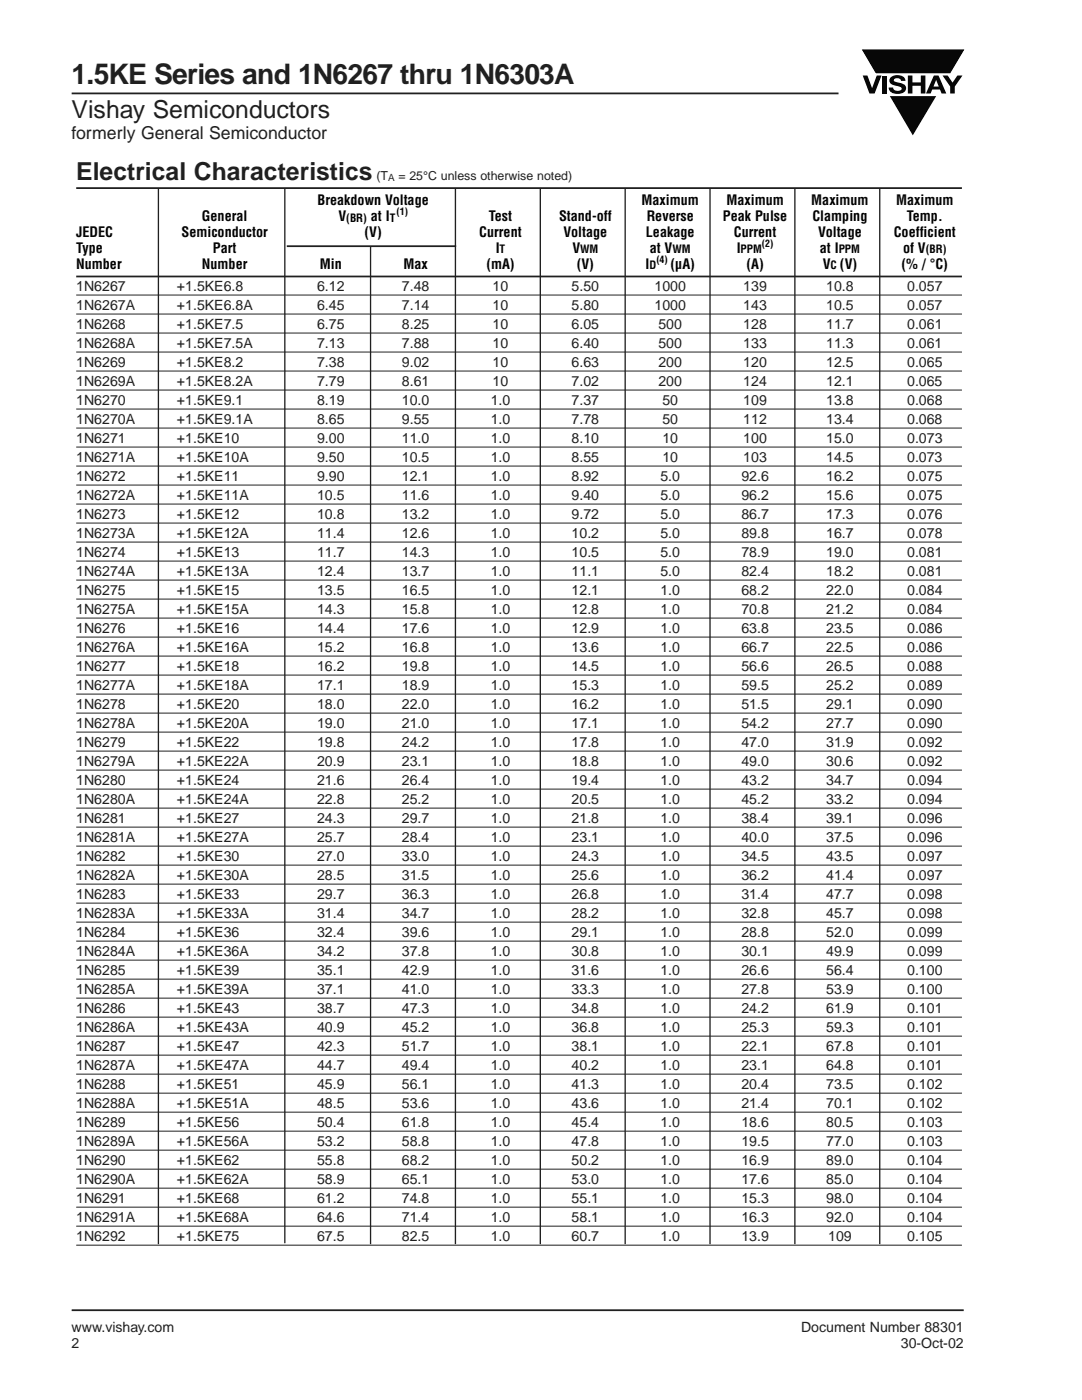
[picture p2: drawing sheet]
<svg xmlns="http://www.w3.org/2000/svg" width="216mm" height="279mm" viewBox="0 0 216 279" stroke-linecap="round" stroke-linejoin="round" font-family="sans-serif">
<defs><g id="words">
<text font-size="5.6" fill="#231f20" x="14.3" y="16.7">1.5KE Series and 1N6267 thru 1N6303A</text>
<g font-size="4.9" fill="#231f20">
<text x="14.3" y="23.6">Vishay Semiconductors</text>
<text x="15.2" y="36">Electrical Characteristics</text>
</g>
<text font-size="3.5" fill="#231f20" x="14.3" y="27.8">formerly General Semiconductor</text>
<g font-size="2.8">
<text x="63.4" y="40.9">Breakdown Voltage</text>
<text x="128" y="40.9">Maximum</text>
<text x="144.9" y="40.9">Maximum</text>
<text x="161.9" y="40.9">Maximum</text>
<text x="178.8" y="40.9">Maximum</text>
<text x="15.2" y="47.2">JEDEC</text>
<text x="36.2" y="47.2">Semiconductor</text>
<text x="40.3" y="44.1">General</text>
<text x="67.5" y="44.1">V</text>
<text x="72.7" y="47.2">(V)</text>
<text x="74" y="44.1">at I</text>
<text x="95.6" y="47.2">Current</text>
<text x="97.5" y="44.1">Test</text>
<text x="111.6" y="44.1">Stand-off</text>
<text x="112.4" y="47.2">Voltage</text>
<text x="128.9" y="47.2">Leakage</text>
<text x="129" y="44.1">Reverse</text>
<text x="144.2" y="44.1">Peak Pulse</text>
<text x="146.4" y="47.2">Current</text>
<text x="162.1" y="44.1">Clamping</text>
<text x="163.2" y="47.2">Voltage</text>
<text x="178.3" y="47.2">Coefficient</text>
<text x="181" y="44.1">Temp.</text>
<text x="15.2" y="53.6">Number</text>
<text x="15.2" y="50.4">Type</text>
<text x="40.3" y="53.6">Number</text>
<text x="42.5" y="50.4">Part</text>
<text x="63.8" y="53.6">Min</text>
<text x="80.5" y="53.6">Max</text>
<text x="97" y="53.6">(mA)</text>
<text x="98.9" y="50.4">I</text>
<text x="114.2" y="50.4">V</text>
<text x="115.1" y="53.6">(V)</text>
<text x="128.8" y="53.6">I</text>
<text x="129.7" y="50.4">at V</text>
<text x="133.8" y="53.6">(µA)</text>
<text x="147" y="50.4">I</text>
<text x="148.9" y="53.6">(A)</text>
<text x="163.6" y="50.4">at I</text>
<text x="164.2" y="53.6">V (V)</text>
<text x="179.9" y="53.6">(% / °C)</text>
<text x="180.2" y="50.4">of V</text>
</g>
<g font-size="2.8" fill="#231f20">
<text x="15.2" y="58.1">1N6267</text>
<text x="35.3" y="58.1">+1.5KE6.8</text>
<text x="63.3" y="58.1">6.12</text>
<text x="80.2" y="58.1">7.48</text>
<text x="98.3" y="58.1">10</text>
<text x="114.1" y="58.1">5.50</text>
<text x="130.6" y="58.1">1000</text>
<text x="148.3" y="58.1">139</text>
<text x="164.9" y="58.1">10.8</text>
<text x="181" y="58.1">0.057</text>
<text x="15.2" y="61.9">1N6267A</text>
<text x="15.2" y="65.7">1N6268</text>
<text x="35.3" y="61.9">+1.5KE6.8A</text>
<text x="35.3" y="65.7">+1.5KE7.5</text>
<text x="63.3" y="61.9">6.45</text>
<text x="63.3" y="65.7">6.75</text>
<text x="80.2" y="61.9">7.14</text>
<text x="80.2" y="65.7">8.25</text>
<text x="98.3" y="61.9">10</text>
<text x="98.3" y="65.7">10</text>
<text x="114.1" y="61.9">5.80</text>
<text x="114.1" y="65.7">6.05</text>
<text x="130.6" y="61.9">1000</text>
<text x="131.4" y="65.7">500</text>
<text x="148.3" y="61.9">143</text>
<text x="148.3" y="65.7">128</text>
<text x="164.9" y="61.9">10.5</text>
<text x="164.9" y="65.7">11.7</text>
<text x="181" y="61.9">0.057</text>
<text x="181" y="65.7">0.061</text>
<text x="15.2" y="69.5">1N6268A</text>
<text x="35.3" y="69.5">+1.5KE7.5A</text>
<text x="63.3" y="69.5">7.13</text>
<text x="80.2" y="69.5">7.88</text>
<text x="98.3" y="69.5">10</text>
<text x="114.1" y="69.5">6.40</text>
<text x="131.4" y="69.5">500</text>
<text x="148.3" y="69.5">133</text>
<text x="164.9" y="69.5">11.3</text>
<text x="181" y="69.5">0.061</text>
<text x="15.2" y="73.3">1N6269</text>
<text x="15.2" y="77.1">1N6269A</text>
<text x="35.3" y="77.1">+1.5KE8.2A</text>
<text x="35.3" y="73.3">+1.5KE8.2</text>
<text x="63.3" y="77.1">7.79</text>
<text x="63.3" y="73.3">7.38</text>
<text x="80.2" y="77.1">8.61</text>
<text x="80.2" y="73.3">9.02</text>
<text x="98.3" y="77.1">10</text>
<text x="98.3" y="73.3">10</text>
<text x="114.1" y="77.1">7.02</text>
<text x="114.1" y="73.3">6.63</text>
<text x="131.4" y="77.1">200</text>
<text x="131.4" y="73.3">200</text>
<text x="148.3" y="77.1">124</text>
<text x="148.3" y="73.3">120</text>
<text x="164.9" y="77.1">12.1</text>
<text x="164.9" y="73.3">12.5</text>
<text x="181" y="77.1">0.065</text>
<text x="181" y="73.3">0.065</text>
<text x="15.2" y="80.8">1N6270</text>
<text x="35.3" y="80.8">+1.5KE9.1</text>
<text x="63.3" y="80.8">8.19</text>
<text x="80.2" y="80.8">10.0</text>
<text x="97.9" y="80.8">1.0</text>
<text x="114.1" y="80.8">7.37</text>
<text x="132.2" y="80.8">50</text>
<text x="148.3" y="80.8">109</text>
<text x="164.9" y="80.8">13.8</text>
<text x="181" y="80.8">0.068</text>
<text x="15.2" y="84.6">1N6270A</text>
<text x="15.2" y="88.4">1N6271</text>
<text x="35.3" y="84.6">+1.5KE9.1A</text>
<text x="35.3" y="88.4">+1.5KE10</text>
<text x="63.3" y="84.6">8.65</text>
<text x="63.3" y="88.4">9.00</text>
<text x="80.2" y="84.6">9.55</text>
<text x="80.2" y="88.4">11.0</text>
<text x="97.9" y="84.6">1.0</text>
<text x="97.9" y="88.4">1.0</text>
<text x="114.1" y="84.6">7.78</text>
<text x="114.1" y="88.4">8.10</text>
<text x="132.2" y="84.6">50</text>
<text x="132.2" y="88.4">10</text>
<text x="148.3" y="84.6">112</text>
<text x="148.3" y="88.4">100</text>
<text x="164.9" y="84.6">13.4</text>
<text x="164.9" y="88.4">15.0</text>
<text x="181" y="84.6">0.068</text>
<text x="181" y="88.4">0.073</text>
<text x="15.2" y="92.2">1N6271A</text>
<text x="35.3" y="92.2">+1.5KE10A</text>
<text x="63.3" y="92.2">9.50</text>
<text x="80.2" y="92.2">10.5</text>
<text x="97.9" y="92.2">1.0</text>
<text x="114.1" y="92.2">8.55</text>
<text x="132.2" y="92.2">10</text>
<text x="148.3" y="92.2">103</text>
<text x="164.9" y="92.2">14.5</text>
<text x="181" y="92.2">0.073</text>
<text x="15.2" y="96">1N6272</text>
<text x="15.2" y="99.8">1N6272A</text>
<text x="35.3" y="99.8">+1.5KE11A</text>
<text x="35.3" y="96">+1.5KE11</text>
<text x="63.3" y="99.8">10.5</text>
<text x="63.3" y="96">9.90</text>
<text x="80.2" y="99.8">11.6</text>
<text x="80.2" y="96">12.1</text>
<text x="97.9" y="99.8">1.0</text>
<text x="97.9" y="96">1.0</text>
<text x="114.1" y="99.8">9.40</text>
<text x="114.1" y="96">8.92</text>
<text x="131.8" y="99.8">5.0</text>
<text x="131.8" y="96">5.0</text>
<text x="147.9" y="99.8">96.2</text>
<text x="147.9" y="96">92.6</text>
<text x="164.9" y="99.8">15.6</text>
<text x="164.9" y="96">16.2</text>
<text x="181" y="99.8">0.075</text>
<text x="181" y="96">0.075</text>
<text x="15.2" y="103.6">1N6273</text>
<text x="15.2" y="107.4">1N6273A</text>
<text x="35.3" y="107.4">+1.5KE12A</text>
<text x="35.3" y="103.6">+1.5KE12</text>
<text x="63.3" y="107.4">11.4</text>
<text x="63.3" y="103.6">10.8</text>
<text x="80.2" y="107.4">12.6</text>
<text x="80.2" y="103.6">13.2</text>
<text x="97.9" y="107.4">1.0</text>
<text x="97.9" y="103.6">1.0</text>
<text x="114.1" y="107.4">10.2</text>
<text x="114.1" y="103.6">9.72</text>
<text x="131.8" y="107.4">5.0</text>
<text x="131.8" y="103.6">5.0</text>
<text x="147.9" y="107.4">89.8</text>
<text x="147.9" y="103.6">86.7</text>
<text x="164.9" y="107.4">16.7</text>
<text x="164.9" y="103.6">17.3</text>
<text x="181" y="107.4">0.078</text>
<text x="181" y="103.6">0.076</text>
<text x="15.2" y="111.2">1N6274</text>
<text x="35.3" y="111.2">+1.5KE13</text>
<text x="63.3" y="111.2">11.7</text>
<text x="80.2" y="111.2">14.3</text>
<text x="97.9" y="111.2">1.0</text>
<text x="114.1" y="111.2">10.5</text>
<text x="131.8" y="111.2">5.0</text>
<text x="147.9" y="111.2">78.9</text>
<text x="164.9" y="111.2">19.0</text>
<text x="181" y="111.2">0.081</text>
<text x="15.2" y="115">1N6274A</text>
<text x="15.2" y="118.8">1N6275</text>
<text x="35.3" y="115">+1.5KE13A</text>
<text x="35.3" y="118.8">+1.5KE15</text>
<text x="63.3" y="115">12.4</text>
<text x="63.3" y="118.8">13.5</text>
<text x="80.2" y="115">13.7</text>
<text x="80.2" y="118.8">16.5</text>
<text x="97.9" y="115">1.0</text>
<text x="97.9" y="118.8">1.0</text>
<text x="114.1" y="115">11.1</text>
<text x="114.1" y="118.8">12.1</text>
<text x="131.8" y="115">5.0</text>
<text x="131.8" y="118.8">1.0</text>
<text x="147.9" y="115">82.4</text>
<text x="147.9" y="118.8">68.2</text>
<text x="164.9" y="115">18.2</text>
<text x="164.9" y="118.8">22.0</text>
<text x="181" y="115">0.081</text>
<text x="181" y="118.8">0.084</text>
<text x="15.2" y="122.6">1N6275A</text>
<text x="35.3" y="122.6">+1.5KE15A</text>
<text x="63.3" y="122.6">14.3</text>
<text x="80.2" y="122.6">15.8</text>
<text x="97.9" y="122.6">1.0</text>
<text x="114.1" y="122.6">12.8</text>
<text x="131.8" y="122.6">1.0</text>
<text x="147.9" y="122.6">70.8</text>
<text x="164.9" y="122.6">21.2</text>
<text x="181" y="122.6">0.084</text>
<text x="15.2" y="126.4">1N6276</text>
<text x="15.2" y="130.1">1N6276A</text>
<text x="35.3" y="130.1">+1.5KE16A</text>
<text x="35.3" y="126.4">+1.5KE16</text>
<text x="63.3" y="130.1">15.2</text>
<text x="63.3" y="126.4">14.4</text>
<text x="80.2" y="130.1">16.8</text>
<text x="80.2" y="126.4">17.6</text>
<text x="97.9" y="130.1">1.0</text>
<text x="97.9" y="126.4">1.0</text>
<text x="114.1" y="130.1">13.6</text>
<text x="114.1" y="126.4">12.9</text>
<text x="131.8" y="130.1">1.0</text>
<text x="131.8" y="126.4">1.0</text>
<text x="147.9" y="130.1">66.7</text>
<text x="147.9" y="126.4">63.8</text>
<text x="164.9" y="130.1">22.5</text>
<text x="164.9" y="126.4">23.5</text>
<text x="181" y="130.1">0.086</text>
<text x="181" y="126.4">0.086</text>
<text x="15.2" y="133.9">1N6277</text>
<text x="15.2" y="137.7">1N6277A</text>
<text x="35.3" y="137.7">+1.5KE18A</text>
<text x="35.3" y="133.9">+1.5KE18</text>
<text x="63.3" y="137.7">17.1</text>
<text x="63.3" y="133.9">16.2</text>
<text x="80.2" y="137.7">18.9</text>
<text x="80.2" y="133.9">19.8</text>
<text x="97.9" y="137.7">1.0</text>
<text x="97.9" y="133.9">1.0</text>
<text x="114.1" y="137.7">15.3</text>
<text x="114.1" y="133.9">14.5</text>
<text x="131.8" y="137.7">1.0</text>
<text x="131.8" y="133.9">1.0</text>
<text x="147.9" y="137.7">59.5</text>
<text x="147.9" y="133.9">56.6</text>
<text x="164.9" y="137.7">25.2</text>
<text x="164.9" y="133.9">26.5</text>
<text x="181" y="137.7">0.089</text>
<text x="181" y="133.9">0.088</text>
<text x="15.2" y="141.5">1N6278</text>
<text x="35.3" y="141.5">+1.5KE20</text>
<text x="63.3" y="141.5">18.0</text>
<text x="80.2" y="141.5">22.0</text>
<text x="97.9" y="141.5">1.0</text>
<text x="114.1" y="141.5">16.2</text>
<text x="131.8" y="141.5">1.0</text>
<text x="147.9" y="141.5">51.5</text>
<text x="164.9" y="141.5">29.1</text>
<text x="181" y="141.5">0.090</text>
<text x="15.2" y="145.3">1N6278A</text>
<text x="15.2" y="149.1">1N6279</text>
<text x="35.3" y="145.3">+1.5KE20A</text>
<text x="35.3" y="149.1">+1.5KE22</text>
<text x="63.3" y="145.3">19.0</text>
<text x="63.3" y="149.1">19.8</text>
<text x="80.2" y="145.3">21.0</text>
<text x="80.2" y="149.1">24.2</text>
<text x="97.9" y="145.3">1.0</text>
<text x="97.9" y="149.1">1.0</text>
<text x="114.1" y="145.3">17.1</text>
<text x="114.1" y="149.1">17.8</text>
<text x="131.8" y="145.3">1.0</text>
<text x="131.8" y="149.1">1.0</text>
<text x="147.9" y="145.3">54.2</text>
<text x="147.9" y="149.1">47.0</text>
<text x="164.9" y="145.3">27.7</text>
<text x="164.9" y="149.1">31.9</text>
<text x="181" y="145.3">0.090</text>
<text x="181" y="149.1">0.092</text>
<text x="15.2" y="152.9">1N6279A</text>
<text x="35.3" y="152.9">+1.5KE22A</text>
<text x="63.3" y="152.9">20.9</text>
<text x="80.2" y="152.9">23.1</text>
<text x="97.9" y="152.9">1.0</text>
<text x="114.1" y="152.9">18.8</text>
<text x="131.8" y="152.9">1.0</text>
<text x="147.9" y="152.9">49.0</text>
<text x="164.9" y="152.9">30.6</text>
<text x="181" y="152.9">0.092</text>
<text x="15.2" y="156.7">1N6280</text>
<text x="15.2" y="160.5">1N6280A</text>
<text x="35.3" y="160.5">+1.5KE24A</text>
<text x="35.3" y="156.7">+1.5KE24</text>
<text x="63.3" y="160.5">22.8</text>
<text x="63.3" y="156.7">21.6</text>
<text x="80.2" y="160.5">25.2</text>
<text x="80.2" y="156.7">26.4</text>
<text x="97.9" y="160.5">1.0</text>
<text x="97.9" y="156.7">1.0</text>
<text x="114.1" y="160.5">20.5</text>
<text x="114.1" y="156.7">19.4</text>
<text x="131.8" y="160.5">1.0</text>
<text x="131.8" y="156.7">1.0</text>
<text x="147.9" y="160.5">45.2</text>
<text x="147.9" y="156.7">43.2</text>
<text x="164.9" y="160.5">33.2</text>
<text x="164.9" y="156.7">34.7</text>
<text x="181" y="160.5">0.094</text>
<text x="181" y="156.7">0.094</text>
<text x="15.2" y="164.3">1N6281</text>
<text x="35.3" y="164.3">+1.5KE27</text>
<text x="63.3" y="164.3">24.3</text>
<text x="80.2" y="164.3">29.7</text>
<text x="97.9" y="164.3">1.0</text>
<text x="114.1" y="164.3">21.8</text>
<text x="131.8" y="164.3">1.0</text>
<text x="147.9" y="164.3">38.4</text>
<text x="164.9" y="164.3">39.1</text>
<text x="181" y="164.3">0.096</text>
<text x="15.2" y="168.1">1N6281A</text>
<text x="15.2" y="171.9">1N6282</text>
<text x="35.3" y="168.1">+1.5KE27A</text>
<text x="35.3" y="171.9">+1.5KE30</text>
<text x="63.3" y="168.1">25.7</text>
<text x="63.3" y="171.9">27.0</text>
<text x="80.2" y="168.1">28.4</text>
<text x="80.2" y="171.9">33.0</text>
<text x="97.9" y="168.1">1.0</text>
<text x="97.9" y="171.9">1.0</text>
<text x="114.1" y="168.1">23.1</text>
<text x="114.1" y="171.9">24.3</text>
<text x="131.8" y="168.1">1.0</text>
<text x="131.8" y="171.9">1.0</text>
<text x="147.9" y="168.1">40.0</text>
<text x="147.9" y="171.9">34.5</text>
<text x="164.9" y="168.1">37.5</text>
<text x="164.9" y="171.9">43.5</text>
<text x="181" y="168.1">0.096</text>
<text x="181" y="171.9">0.097</text>
<text x="15.2" y="175.7">1N6282A</text>
<text x="15.2" y="179.4">1N6283</text>
<text x="35.3" y="175.7">+1.5KE30A</text>
<text x="35.3" y="179.4">+1.5KE33</text>
<text x="63.3" y="175.7">28.5</text>
<text x="63.3" y="179.4">29.7</text>
<text x="80.2" y="175.7">31.5</text>
<text x="80.2" y="179.4">36.3</text>
<text x="97.9" y="175.7">1.0</text>
<text x="97.9" y="179.4">1.0</text>
<text x="114.1" y="175.7">25.6</text>
<text x="114.1" y="179.4">26.8</text>
<text x="131.8" y="175.7">1.0</text>
<text x="131.8" y="179.4">1.0</text>
<text x="147.9" y="175.7">36.2</text>
<text x="147.9" y="179.4">31.4</text>
<text x="164.9" y="175.7">41.4</text>
<text x="164.9" y="179.4">47.7</text>
<text x="181" y="175.7">0.097</text>
<text x="181" y="179.4">0.098</text>
<text x="15.2" y="183.2">1N6283A</text>
<text x="35.3" y="183.2">+1.5KE33A</text>
<text x="63.3" y="183.2">31.4</text>
<text x="80.2" y="183.2">34.7</text>
<text x="97.9" y="183.2">1.0</text>
<text x="114.1" y="183.2">28.2</text>
<text x="131.8" y="183.2">1.0</text>
<text x="147.9" y="183.2">32.8</text>
<text x="164.9" y="183.2">45.7</text>
<text x="181" y="183.2">0.098</text>
<text x="15.2" y="187">1N6284</text>
<text x="15.2" y="190.8">1N6284A</text>
<text x="35.3" y="190.8">+1.5KE36A</text>
<text x="35.3" y="187">+1.5KE36</text>
<text x="63.3" y="190.8">34.2</text>
<text x="63.3" y="187">32.4</text>
<text x="80.2" y="190.8">37.8</text>
<text x="80.2" y="187">39.6</text>
<text x="97.9" y="190.8">1.0</text>
<text x="97.9" y="187">1.0</text>
<text x="114.1" y="190.8">30.8</text>
<text x="114.1" y="187">29.1</text>
<text x="131.8" y="190.8">1.0</text>
<text x="131.8" y="187">1.0</text>
<text x="147.9" y="190.8">30.1</text>
<text x="147.9" y="187">28.8</text>
<text x="164.9" y="190.8">49.9</text>
<text x="164.9" y="187">52.0</text>
<text x="181" y="190.8">0.099</text>
<text x="181" y="187">0.099</text>
<text x="15.2" y="194.6">1N6285</text>
<text x="35.3" y="194.6">+1.5KE39</text>
<text x="63.3" y="194.6">35.1</text>
<text x="80.2" y="194.6">42.9</text>
<text x="97.9" y="194.6">1.0</text>
<text x="114.1" y="194.6">31.6</text>
<text x="131.8" y="194.6">1.0</text>
<text x="147.9" y="194.6">26.6</text>
<text x="164.9" y="194.6">56.4</text>
<text x="181" y="194.6">0.100</text>
<text x="15.2" y="198.4">1N6285A</text>
<text x="15.2" y="202.2">1N6286</text>
<text x="35.3" y="198.4">+1.5KE39A</text>
<text x="35.3" y="202.2">+1.5KE43</text>
<text x="63.3" y="198.4">37.1</text>
<text x="63.3" y="202.2">38.7</text>
<text x="80.2" y="198.4">41.0</text>
<text x="80.2" y="202.2">47.3</text>
<text x="97.9" y="198.4">1.0</text>
<text x="97.9" y="202.2">1.0</text>
<text x="114.1" y="198.4">33.3</text>
<text x="114.1" y="202.2">34.8</text>
<text x="131.8" y="198.4">1.0</text>
<text x="131.8" y="202.2">1.0</text>
<text x="147.9" y="198.4">27.8</text>
<text x="147.9" y="202.2">24.2</text>
<text x="164.9" y="198.4">53.9</text>
<text x="164.9" y="202.2">61.9</text>
<text x="181" y="198.4">0.100</text>
<text x="181" y="202.2">0.101</text>
<text x="15.2" y="206">1N6286A</text>
<text x="15.2" y="209.8">1N6287</text>
<text x="35.3" y="206">+1.5KE43A</text>
<text x="35.3" y="209.8">+1.5KE47</text>
<text x="63.3" y="206">40.9</text>
<text x="63.3" y="209.8">42.3</text>
<text x="80.2" y="206">45.2</text>
<text x="80.2" y="209.8">51.7</text>
<text x="97.9" y="206">1.0</text>
<text x="97.9" y="209.8">1.0</text>
<text x="114.1" y="206">36.8</text>
<text x="114.1" y="209.8">38.1</text>
<text x="131.8" y="206">1.0</text>
<text x="131.8" y="209.8">1.0</text>
<text x="147.9" y="206">25.3</text>
<text x="147.9" y="209.8">22.1</text>
<text x="164.9" y="206">59.3</text>
<text x="164.9" y="209.8">67.8</text>
<text x="181" y="206">0.101</text>
<text x="181" y="209.8">0.101</text>
<text x="15.2" y="213.6">1N6287A</text>
<text x="35.3" y="213.6">+1.5KE47A</text>
<text x="63.3" y="213.6">44.7</text>
<text x="80.2" y="213.6">49.4</text>
<text x="97.9" y="213.6">1.0</text>
<text x="114.1" y="213.6">40.2</text>
<text x="131.8" y="213.6">1.0</text>
<text x="147.9" y="213.6">23.1</text>
<text x="164.9" y="213.6">64.8</text>
<text x="181" y="213.6">0.101</text>
<text x="15.2" y="217.4">1N6288</text>
<text x="15.2" y="221.2">1N6288A</text>
<text x="35.3" y="221.2">+1.5KE51A</text>
<text x="35.3" y="217.4">+1.5KE51</text>
<text x="63.3" y="221.2">48.5</text>
<text x="63.3" y="217.4">45.9</text>
<text x="80.2" y="221.2">53.6</text>
<text x="80.2" y="217.4">56.1</text>
<text x="97.9" y="221.2">1.0</text>
<text x="97.9" y="217.4">1.0</text>
<text x="114.1" y="221.2">43.6</text>
<text x="114.1" y="217.4">41.3</text>
<text x="131.8" y="221.2">1.0</text>
<text x="131.8" y="217.4">1.0</text>
<text x="147.9" y="221.2">21.4</text>
<text x="147.9" y="217.4">20.4</text>
<text x="164.9" y="221.2">70.1</text>
<text x="164.9" y="217.4">73.5</text>
<text x="181" y="221.2">0.102</text>
<text x="181" y="217.4">0.102</text>
<text x="15.2" y="225">1N6289</text>
<text x="35.3" y="225">+1.5KE56</text>
<text x="63.3" y="225">50.4</text>
<text x="80.2" y="225">61.8</text>
<text x="97.9" y="225">1.0</text>
<text x="114.1" y="225">45.4</text>
<text x="131.8" y="225">1.0</text>
<text x="147.9" y="225">18.6</text>
<text x="164.9" y="225">80.5</text>
<text x="181" y="225">0.103</text>
<text x="15.2" y="228.7">1N6289A</text>
<text x="15.2" y="232.5">1N6290</text>
<text x="35.3" y="228.7">+1.5KE56A</text>
<text x="35.3" y="232.5">+1.5KE62</text>
<text x="63.3" y="228.7">53.2</text>
<text x="63.3" y="232.5">55.8</text>
<text x="80.2" y="228.7">58.8</text>
<text x="80.2" y="232.5">68.2</text>
<text x="97.9" y="228.7">1.0</text>
<text x="97.9" y="232.5">1.0</text>
<text x="114.1" y="228.7">47.8</text>
<text x="114.1" y="232.5">50.2</text>
<text x="131.8" y="228.7">1.0</text>
<text x="131.8" y="232.5">1.0</text>
<text x="147.9" y="228.7">19.5</text>
<text x="147.9" y="232.5">16.9</text>
<text x="164.9" y="228.7">77.0</text>
<text x="164.9" y="232.5">89.0</text>
<text x="181" y="228.7">0.103</text>
<text x="181" y="232.5">0.104</text>
<text x="15.2" y="236.3">1N6290A</text>
<text x="35.3" y="236.3">+1.5KE62A</text>
<text x="63.3" y="236.3">58.9</text>
<text x="80.2" y="236.3">65.1</text>
<text x="97.9" y="236.3">1.0</text>
<text x="114.1" y="236.3">53.0</text>
<text x="131.8" y="236.3">1.0</text>
<text x="147.9" y="236.3">17.6</text>
<text x="164.9" y="236.3">85.0</text>
<text x="181" y="236.3">0.104</text>
<text x="15.2" y="240.1">1N6291</text>
<text x="15.2" y="243.9">1N6291A</text>
<text x="35.3" y="243.9">+1.5KE68A</text>
<text x="35.3" y="240.1">+1.5KE68</text>
<text x="63.3" y="243.9">64.6</text>
<text x="63.3" y="240.1">61.2</text>
<text x="80.2" y="243.9">71.4</text>
<text x="80.2" y="240.1">74.8</text>
<text x="97.9" y="243.9">1.0</text>
<text x="97.9" y="240.1">1.0</text>
<text x="114.1" y="243.9">58.1</text>
<text x="114.1" y="240.1">55.1</text>
<text x="131.8" y="243.9">1.0</text>
<text x="131.8" y="240.1">1.0</text>
<text x="147.9" y="243.9">16.3</text>
<text x="147.9" y="240.1">15.3</text>
<text x="164.9" y="243.9">92.0</text>
<text x="164.9" y="240.1">98.0</text>
<text x="181" y="243.9">0.104</text>
<text x="181" y="240.1">0.104</text>
<text x="15.2" y="247.7">1N6292</text>
<text x="35.3" y="247.7">+1.5KE75</text>
<text x="63.3" y="247.7">67.5</text>
<text x="80.2" y="247.7">82.5</text>
<text x="97.9" y="247.7">1.0</text>
<text x="114.1" y="247.7">60.7</text>
<text x="131.8" y="247.7">1.0</text>
<text x="147.9" y="247.7">13.9</text>
<text x="165.3" y="247.7">109</text>
<text x="181" y="247.7">0.105</text>
<text x="14.3" y="265.9">www.vishay.com</text>
<text x="14.3" y="269">2</text>
<text x="159.8" y="265.9">Document Number 88301</text>
<text x="179.8" y="269">30-Oct-02</text>
</g>
<g font-size="2.5" fill="#231f20">
<text x="75.1" y="36">(T</text>
<text x="79.5" y="36">= 25°C unless otherwise noted)</text>
</g>
<g font-size="2.3">
<text x="69.1" y="44.2">(BR)</text>
<text x="77.8" y="44.2">T</text>
<text x="99.7" y="50.6">T</text>
<text x="115.8" y="50.6">WM</text>
<text x="129.6" y="53.8">D</text>
<text x="134.2" y="50.6">WM</text>
<text x="147.8" y="50.6">PPM</text>
<text x="165.7" y="53.8">C</text>
<text x="167.4" y="50.6">PPM</text>
<text x="184.7" y="50.6">(BR)</text>
</g>
<text font-size="2" fill="#231f20" x="77.4" y="36.1">A</text>
<g font-size="2">
<text x="79.1" y="42.9">(1)</text>
<text x="131" y="52.5">(4)</text>
<text x="152" y="49.3">(2)</text>
</g>
</g></defs>
<path d="M14.3 18.6h153M15.2 37.5h176.7M15.2 55.2h176.7M57.2 49.1h33.8M14.3 261.5h178" fill="none" stroke="#231f20" stroke-width=".35"/>
<g fill="none" stroke="#231f20" stroke-width=".2">
<path d="M15.2 58.9h176.7M15.2 62.7h176.7M15.2 66.5h176.7M15.2 70.3h176.7M15.2 74.1h176.7M15.2 77.8h176.7M15.2 81.6h176.7M15.2 85.4h176.7M15.2 89.2h176.7M15.2 93h176.7M15.2 96.8h176.7M15.2 100.6h176.7"/>
<path d="M15.2 104.4h176.7M15.2 108.2h176.7M15.2 112h176.7M15.2 115.8h176.7M15.2 119.6h176.7M15.2 123.4h176.7M15.2 127.1h176.7M15.2 130.9h176.7M15.2 134.7h176.7M15.2 138.5h176.7M15.2 142.3h176.7M15.2 146.1h176.7"/>
<path d="M15.2 149.9h176.7M15.2 153.7h176.7M15.2 157.5h176.7M15.2 161.3h176.7M15.2 165.1h176.7M15.2 168.9h176.7M15.2 172.7h176.7M15.2 176.4h176.7M15.2 180.2h176.7M15.2 184h176.7M15.2 187.8h176.7M15.2 191.6h176.7"/>
<path d="M15.2 195.4h176.7M15.2 199.2h176.7M15.2 203h176.7M15.2 206.8h176.7M15.2 210.6h176.7M15.2 214.4h176.7M15.2 218.2h176.7M15.2 222h176.7M15.2 225.7h176.7M15.2 229.5h176.7M15.2 233.3h176.7M15.2 237.1h176.7"/>
<path d="M15.2 240.9h176.7M15.2 244.7h176.7M15.2 248.5h176.7"/>
</g>
<path d="M31.6 37.6v210.7M56.8 37.7v210.4M90.9 37.6v210.7M107.8 37.6v210.7M124.7 37.6v210.7M141.7 37.6v210.7M158.6 37.6v210.7M175.5 37.6v210.7M73.9 49.3v199" fill="none" stroke="#231f20" stroke-width=".26"/>
<g fill="#000">
<path d="M177.6 19.2h9.2l-4.7 7.8z"/>
<path d="M172.1 15.1h1l.9 2.5 1-2.5h.9l-1.4 3.6h-1z" fill-rule="evenodd"/>
<path d="M176.1 15.1h.9v3.6h-.9z" fill-rule="evenodd"/>
<path d="M177.8 15.4a2.09 2.09 0 0 1 2.8 .3l.1 .4h-.9a.78 .78 0 0 0-.7-.5 .78 .78 0 0 0-.8 .4l.3 .3 1 .3a1.07 1.07 0 0 1 1.2 1 1.07 1.07 0 0 1-1.1 1.1 1.72 1.72 0 0 1-2.4-1.2h.9a.96 .96 0 0 0 .8 .6 .96 .96 0 0 0 .9-.4 1.3 1.3 0 0 0-1.2-.6 1.03 1.03 0 0 1-1.1-.5 1.03 1.03 0 0 1 .2-1.2z" fill-rule="evenodd"/>
<path d="M181.2 15.1h.9v1.4h1.6v-1.4h1v3.6h-1v-1.6h-1.6v1.6h-.9z" fill-rule="evenodd"/>
<path d="M186.3 15.1l-1.5 3.6h.9l.3-.8h1.6l.3 .8h.9l-1.5-3.6zM186.8 16l.5 1.3h-1z" fill-rule="evenodd"/>
<path d="M188.1 15.1h1l1 1.4 .9-1.4h1l-1.5 2.2v1.4h-.9v-1.4z" fill-rule="evenodd"/>
</g>
<path d="M172.1 10h20.1l-2.6 4.5h-14.8z" fill-rule="evenodd" fill="#000" stroke="#000" stroke-width=".2"/>
<use href="#words"/>
</svg>
